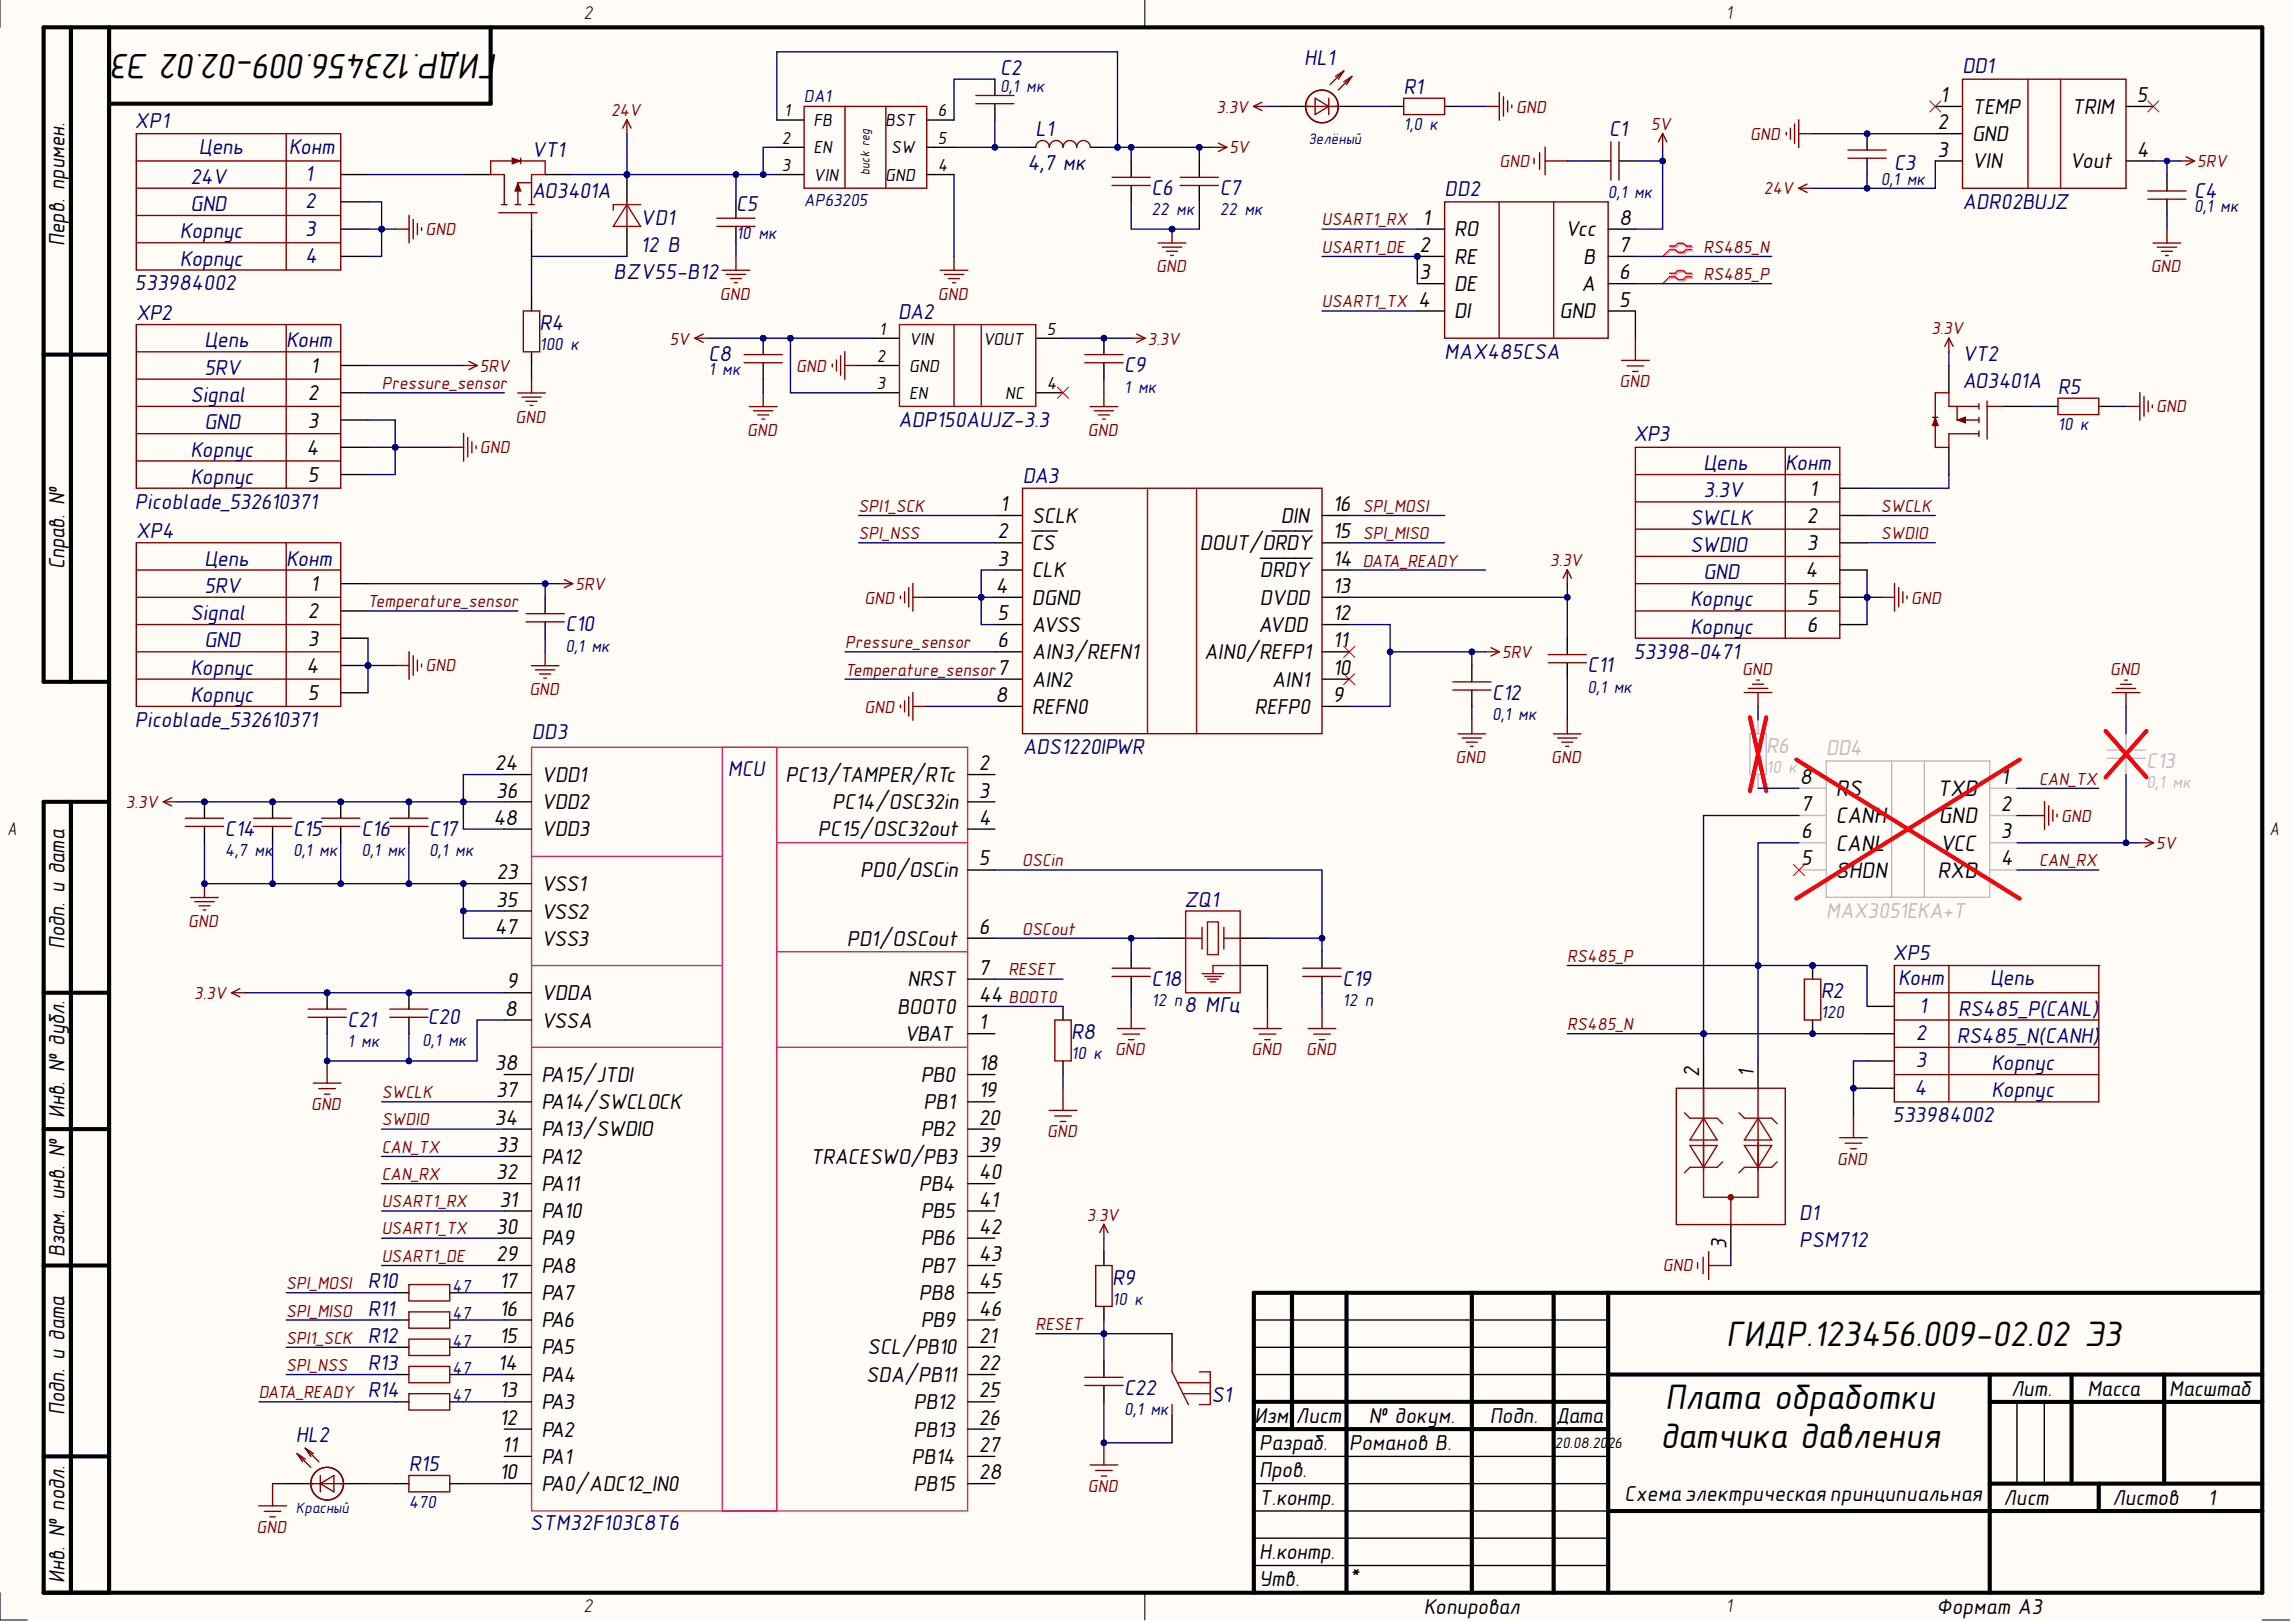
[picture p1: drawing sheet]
<svg xmlns="http://www.w3.org/2000/svg" width="420mm" height="297mm" viewBox="0 0 420 297" stroke-linecap="round" stroke-linejoin="round" font-family="sans-serif">
<defs><g id="words">
<g font-size="6.6">
<text x="88" y="9.8" transform="rotate(-180 88 9.8)">ИДР.123456.009-02.02 Э3</text>
<text x="91.2" y="9.8" transform="rotate(-180 91.2 9.8)">Г</text>
<text x="316" y="246.3">ГИДР.123456.009-02.02 Э3</text>
<text x="304.9" y="257.9">Плата обработки</text>
<text x="304" y="265">датчика давления</text>
</g>
<g font-size="4.2">
<text x="336.1" y="145.7">RS</text>
<text x="354.7" y="145.7">TXD</text>
<text x="336.1" y="155.7">CANL</text>
<text x="336.1" y="150.7">CANH</text>
<text x="355" y="150.7">GND</text>
<text x="355.2" y="155.7">VCC</text>
<text x="336.1" y="160.7">SHDN</text>
<text x="354.7" y="160.7">RXD</text>
</g>
<g font-size="4.1">
<text x="11.8" y="45" transform="rotate(-90 11.8 45)">Перв. примен.</text>
<text x="11.8" y="104.2" transform="rotate(-90 11.8 104.2)">Справ. №</text>
<text x="11.8" y="173.7" transform="rotate(-90 11.8 173.7)">Подп. и дата</text>
<text x="311.1" y="197.1" transform="rotate(-90 311.1 197.1)">2</text>
<text x="321.1" y="197.1" transform="rotate(-90 321.1 197.1)">1</text>
<text x="11.8" y="204.6" transform="rotate(-90 11.8 204.6)">Инв. № дубл.</text>
<text x="11.8" y="230.1" transform="rotate(-90 11.8 230.1)">Взам. инв. №</text>
<text x="316.1" y="228.6" transform="rotate(-90 316.1 228.6)">3</text>
<text x="11.8" y="259" transform="rotate(-90 11.8 259)">Подп. и дата</text>
<text x="11.8" y="289.7" transform="rotate(-90 11.8 289.7)">Инв. № подл.</text>
</g>
<g font-size="4" fill="#000080">
<text x="238.8" y="11.9">HL1</text>
<text x="183.1" y="13.7">C2</text>
<text x="257" y="17.2">R1</text>
<text x="359.3" y="13.4">DD1</text>
<text x="24.7" y="23.4">XP1</text>
<text x="36.4" y="28.1">Цепь</text>
<text x="52.9" y="28.1">Конт</text>
<text x="97.3" y="28.7">VT1</text>
<text x="189.6" y="24.9">L1</text>
<text x="294.6" y="24.9">C1</text>
<text x="34.9" y="33.6">24V</text>
<text x="55.9" y="33.1">1</text>
<text x="188.1" y="31.2">4,7 мк</text>
<text x="210.8" y="35.7">C6</text>
<text x="223.3" y="35.7">C7</text>
<text x="264.5" y="35.9">DD2</text>
<text x="346.8" y="31.2">C3</text>
<text x="34.9" y="38.6">GND</text>
<text x="55.9" y="38.1">2</text>
<text x="97.3" y="36.2">AO3401A</text>
<text x="117.3" y="41.2">VD1</text>
<text x="134.8" y="38.6">C5</text>
<text x="359.3" y="38.2">ADR02BUJZ</text>
<text x="401.7" y="36.2">C4</text>
<text x="33" y="43.6">Корпус</text>
<text x="55.9" y="43.1">3</text>
<text x="117.3" y="46.1">12 В</text>
<text x="24.7" y="53.2">533984002</text>
<text x="33" y="48.6">Корпус</text>
<text x="55.9" y="48.1">4</text>
<text x="112.3" y="51.1">BZV55-B12</text>
<text x="24.9" y="58.6">XP2</text>
<text x="164.4" y="58.3">DA2</text>
<text x="37.4" y="63.6">Цепь</text>
<text x="52.4" y="63.6">Конт</text>
<text x="98.8" y="60.4">R4</text>
<text x="264.5" y="65.7">MAX485CSA</text>
<text x="37.4" y="68.5">5RV</text>
<text x="129.7" y="66.1">C8</text>
<text x="205.8" y="68.1">C9</text>
<text x="359.3" y="66.1">VT2</text>
<text x="359.3" y="71.1">AO3401A</text>
<text x="34.9" y="73.5">Signal</text>
<text x="376.8" y="72.1">R5</text>
<text x="34.9" y="83.6">Корпус</text>
<text x="37.4" y="78.6">GND</text>
<text x="164.4" y="78.2">ADP150AUJZ-3.3</text>
<text x="299.1" y="80.8">XP3</text>
<text x="34.9" y="88.6">Корпус</text>
<text x="187.2" y="88.3">DA3</text>
<text x="311.9" y="86">Цепь</text>
<text x="326.8" y="86">Конт</text>
<text x="24.7" y="93.1">Picoblade_532610371</text>
<text x="311.9" y="91">3.3V</text>
<text x="24.9" y="98.5">XP4</text>
<text x="309.4" y="101">SWDIO</text>
<text x="309.4" y="96">SWCLK</text>
<text x="37.4" y="103.5">Цепь</text>
<text x="52.4" y="103.5">Конт</text>
<text x="311.9" y="106">GND</text>
<text x="34.9" y="113.5">Signal</text>
<text x="37.4" y="108.5">5RV</text>
<text x="309.4" y="111">Корпус</text>
<text x="37.4" y="118.5">GND</text>
<text x="103.5" y="115.5">C10</text>
<text x="309.4" y="116">Корпус</text>
<text x="34.9" y="123.5">Корпус</text>
<text x="290.7" y="123.1">C11</text>
<text x="299.1" y="120.5">53398-0471</text>
<text x="34.9" y="128.5">Корпус</text>
<text x="273.2" y="128">C12</text>
<text x="24.7" y="133">Picoblade_532610371</text>
<text x="97.3" y="135.3">DD3</text>
<text x="133.3" y="142">MCU</text>
<text x="187.2" y="138">ADS1220IPWR</text>
<text x="41.1" y="153">C14</text>
<text x="53.7" y="153">C15</text>
<text x="66.2" y="153">C16</text>
<text x="78.6" y="153">C17</text>
<text x="216.8" y="165.9">ZQ1</text>
<text x="346.5" y="175.6">XP5</text>
<text x="210.8" y="180.4">C18</text>
<text x="216.8" y="185.2">8 МГц</text>
<text x="245.8" y="180.4">C19</text>
<text x="333.3" y="182.7">R2</text>
<text x="347.5" y="180.4">Конт</text>
<text x="351.3" y="185.3">1</text>
<text x="358.5" y="185.9">RS485_P(CANL)</text>
<text x="364.3" y="180.4">Цепь</text>
<text x="63.6" y="188">C21</text>
<text x="78.3" y="187.4">C20</text>
<text x="196.1" y="190.2">R8</text>
<text x="350.7" y="190.3">2</text>
<text x="358.3" y="190.8">RS485_N(CANH)</text>
<text x="350.7" y="195.3">3</text>
<text x="364.6" y="195.8">Корпус</text>
<text x="350.5" y="200.4">4</text>
<text x="364.6" y="200.8">Корпус</text>
<text x="346.5" y="205.4">533984002</text>
<text x="329.4" y="223.3">D1</text>
<text x="329.4" y="228.3">PSM712</text>
<text x="67.3" y="235.8">R10</text>
<text x="203.6" y="235.1">R9</text>
<text x="67.3" y="240.8">R11</text>
<text x="67.3" y="245.8">R12</text>
<text x="67.3" y="250.8">R13</text>
<text x="67.3" y="255.8">R14</text>
<text x="205.8" y="255.3">C22</text>
<text x="221.8" y="256.6">S1</text>
<text x="54.2" y="264">HL2</text>
<text x="74.9" y="269.3">R15</text>
<text x="97.1" y="280">STM32F103C8T6</text>
</g>
<g font-size="4">
<text x="354.7" y="23.7">2</text>
<text x="355.2" y="18.7">1</text>
<text x="361.1" y="20.8">TEMP</text>
<text x="379.3" y="20.8">TRIM</text>
<text x="391.2" y="18.7">5</text>
<text x="354.7" y="28.7">3</text>
<text x="361.1" y="25.8">GND</text>
<text x="391.2" y="28.7">4</text>
<text x="361.1" y="30.8">VIN</text>
<text x="379" y="30.8">Vout</text>
<text x="260.4" y="41.2">1</text>
<text x="296.4" y="41.2">8</text>
<text x="259.9" y="46.1">2</text>
<text x="266.2" y="43.3">RO</text>
<text x="286.6" y="43.3">Vcc</text>
<text x="296.4" y="46.1">7</text>
<text x="259.9" y="51.1">3</text>
<text x="266.2" y="48.3">RE</text>
<text x="266.2" y="53.2">DE</text>
<text x="289.6" y="53.2">A</text>
<text x="289.8" y="48.3">B</text>
<text x="296.4" y="51.1">6</text>
<text x="259.7" y="56.1">4</text>
<text x="266.2" y="58.2">DI</text>
<text x="285.5" y="58.2">GND</text>
<text x="296.4" y="56.1">5</text>
<text x="56.9" y="68.2">1</text>
<text x="56.4" y="73.2">2</text>
<text x="56.1" y="83.3">4</text>
<text x="56.4" y="78.3">3</text>
<text x="56.4" y="88.2">5</text>
<text x="183.1" y="93.6">1</text>
<text x="188.9" y="95.7">SCLK</text>
<text x="234.5" y="95.7">DIN</text>
<text x="244" y="93.6">16</text>
<text x="330.8" y="95.7">2</text>
<text x="331.3" y="90.7">1</text>
<text x="182.6" y="98.5">2</text>
<text x="188.9" y="100.7">CS</text>
<text x="219.7" y="100.7">DOUT/DRDY</text>
<text x="244" y="98.5">15</text>
<text x="330.8" y="100.7">3</text>
<text x="182.6" y="103.5">3</text>
<text x="188.9" y="105.6">CLK</text>
<text x="230.7" y="105.6">DRDY</text>
<text x="244" y="103.5">14</text>
<text x="330.5" y="105.6">4</text>
<text x="56.4" y="113.2">2</text>
<text x="56.9" y="108.2">1</text>
<text x="182.3" y="108.5">4</text>
<text x="182.6" y="113.5">5</text>
<text x="188.9" y="110.6">DGND</text>
<text x="230.7" y="110.6">DVDD</text>
<text x="244" y="113.5">12</text>
<text x="244" y="108.5">13</text>
<text x="330.8" y="110.6">5</text>
<text x="56.4" y="118.2">3</text>
<text x="182.6" y="118.5">6</text>
<text x="188.9" y="115.6">AVSS</text>
<text x="230.4" y="115.6">AVDD</text>
<text x="244" y="118.5">11</text>
<text x="330.8" y="115.6">6</text>
<text x="56.1" y="123.1">4</text>
<text x="182.6" y="123.5">7</text>
<text x="188.9" y="120.7">AIN3/REFN1</text>
<text x="188.9" y="125.7">AIN2</text>
<text x="220.5" y="120.7">AIN0/REFP1</text>
<text x="232.9" y="125.7">AIN1</text>
<text x="244" y="123.5">10</text>
<text x="56.4" y="128.1">5</text>
<text x="182.3" y="128.5">8</text>
<text x="188.9" y="130.7">REFN0</text>
<text x="229.7" y="130.7">REFP0</text>
<text x="244" y="128.5">9</text>
<text x="90.6" y="141">24</text>
<text x="99.1" y="143.1">VDD1</text>
<text x="143.8" y="143.1">PC13/TAMPER/RTc</text>
<text x="179.2" y="141">2</text>
<text x="329.5" y="143.4">8</text>
<text x="366.3" y="143.4">1</text>
<text x="90.8" y="146">36</text>
<text x="99.1" y="148.1">VDD2</text>
<text x="152.3" y="148.1">PC14/OSC32in</text>
<text x="179.2" y="146">3</text>
<text x="329.8" y="148.4">7</text>
<text x="366.3" y="148.4">2</text>
<text x="90.3" y="151">48</text>
<text x="99.1" y="153.1">VDD3</text>
<text x="149.7" y="153.1">PC15/OSC32out</text>
<text x="179.2" y="151">4</text>
<text x="329.8" y="153.4">6</text>
<text x="366.3" y="153.4">3</text>
<text x="90.9" y="160.9">23</text>
<text x="157.5" y="160.6">PD0/OSCin</text>
<text x="179.2" y="158.4">5</text>
<text x="329.8" y="158.4">5</text>
<text x="366.3" y="158.4">4</text>
<text x="90.8" y="165.9">35</text>
<text x="99.1" y="163">VSS1</text>
<text x="90.6" y="170.9">47</text>
<text x="99.1" y="168.1">VSS2</text>
<text x="99.1" y="173.1">VSS3</text>
<text x="155.1" y="173.1">PD1/OSCout</text>
<text x="179.2" y="170.9">6</text>
<text x="179.2" y="178.4">7</text>
<text x="92.4" y="185.9">8</text>
<text x="92.8" y="180.9">9</text>
<text x="99.1" y="183.1">VDDA</text>
<text x="164.3" y="185.5">BOOT0</text>
<text x="166.1" y="180.5">NRST</text>
<text x="179.2" y="183.4">44</text>
<text x="99.1" y="188.1">VSSA</text>
<text x="165.6" y="190.5">VBAT</text>
<text x="179.2" y="188.4">1</text>
<text x="90.6" y="195.8">38</text>
<text x="179.2" y="195.8">18</text>
<text x="90.8" y="200.8">37</text>
<text x="99.1" y="203">PA14/SWCLOCK</text>
<text x="99.1" y="198">PA15/JTDI</text>
<text x="168.6" y="198">PB0</text>
<text x="169.1" y="203">PB1</text>
<text x="179.2" y="200.8">19</text>
<text x="90.6" y="205.9">34</text>
<text x="99.1" y="208">PA13/SWDIO</text>
<text x="168.6" y="208">PB2</text>
<text x="179.2" y="205.9">20</text>
<text x="90.8" y="215.9">32</text>
<text x="90.9" y="210.9">33</text>
<text x="99.1" y="213">PA12</text>
<text x="148.4" y="213">TRACESWO/PB3</text>
<text x="179.2" y="210.9">39</text>
<text x="179.2" y="215.9">40</text>
<text x="91.4" y="220.8">31</text>
<text x="99.1" y="218">PA11</text>
<text x="168.2" y="218">PB4</text>
<text x="179.2" y="220.8">41</text>
<text x="90.8" y="225.8">30</text>
<text x="99.1" y="227.9">PA9</text>
<text x="99.1" y="223">PA10</text>
<text x="168.6" y="223">PB5</text>
<text x="168.6" y="227.9">PB6</text>
<text x="179.2" y="225.8">42</text>
<text x="90.8" y="230.8">29</text>
<text x="99.1" y="232.9">PA8</text>
<text x="168.6" y="232.9">PB7</text>
<text x="179.2" y="230.8">43</text>
<text x="91.4" y="235.8">17</text>
<text x="99.1" y="237.9">PA7</text>
<text x="168.2" y="237.9">PB8</text>
<text x="179.2" y="235.8">45</text>
<text x="91.4" y="245.8">15</text>
<text x="91.4" y="240.8">16</text>
<text x="99.1" y="242.9">PA6</text>
<text x="168.6" y="242.9">PB9</text>
<text x="179.2" y="245.8">21</text>
<text x="179.2" y="240.8">46</text>
<text x="91.2" y="250.8">14</text>
<text x="99.1" y="247.9">PA5</text>
<text x="158.9" y="247.9">SCL/PB10</text>
<text x="179.2" y="250.8">22</text>
<text x="91.4" y="255.8">13</text>
<text x="99.1" y="257.9">PA3</text>
<text x="99.1" y="253">PA4</text>
<text x="158.6" y="253">SDA/PB11</text>
<text x="167.2" y="257.9">PB12</text>
<text x="179.2" y="255.8">25</text>
<text x="368.2" y="255.4">Лит.</text>
<text x="382.2" y="255.4">Масса</text>
<text x="397.1" y="255.4">Масштаб</text>
<text x="91.4" y="260.7">12</text>
<text x="99.1" y="262.9">PA2</text>
<text x="167.2" y="262.9">PB13</text>
<text x="179.2" y="260.7">26</text>
<text x="229.7" y="260.4">Изм.</text>
<text x="237.3" y="260.4">Лист</text>
<text x="250.6" y="260.4">№ докум.</text>
<text x="272.8" y="260.4">Подп.</text>
<text x="284.8" y="260.4">Дата</text>
<text x="91.9" y="265.7">11</text>
<text x="99.1" y="267.9">PA1</text>
<text x="166.9" y="267.9">PB14</text>
<text x="179.2" y="265.7">27</text>
<text x="230.5" y="265.4">Разраб.</text>
<text x="247" y="265.4">Романов В.</text>
<text x="91.4" y="270.7">10</text>
<text x="99.1" y="272.9">PA0/ADC12_IN0</text>
<text x="167.2" y="272.9">PB15</text>
<text x="179.2" y="270.7">28</text>
<text x="230.5" y="270.4">Пров.</text>
<text x="230.5" y="275.4">Т.контр.</text>
<text x="297.4" y="274.7">Схема электрическая принципиальная</text>
<text x="366.8" y="275.4">Лист</text>
<text x="386.7" y="275.4">Листов</text>
<text x="404.2" y="275.4">1</text>
<text x="230.5" y="285.3">Н.контр.</text>
<text x="230.5" y="290.3">Утв.</text>
<text x="247" y="289.9">*</text>
<text x="260.7" y="295.3">Копировал</text>
<text x="354.5" y="295.3">Формат А3</text>
</g>
<g font-size="4" fill="#bfbebc">
<text x="323.4" y="137.8">R6</text>
<text x="334.4" y="138.2">DD4</text>
<text x="393" y="140.6">C13</text>
<text x="334.4" y="168">MAX3051EKA+T</text>
</g>
<g font-size="3.4">
<text x="106.9" y="3.6">2</text>
<text x="316" y="3.6">1</text>
<text x="1.4" y="152.8">A</text>
<text x="415.6" y="152.8">A</text>
<text x="106.9" y="295.1">2</text>
<text x="316" y="295.1">1</text>
</g>
<g font-size="3.3" fill="#000080">
<text x="183.1" y="16.8">0,1 мк</text>
<text x="147.2" y="18.6">DA1</text>
<text x="257" y="23.8">1,0 к</text>
<text x="344.3" y="33.8">0,1 мк</text>
<text x="147.2" y="37.6">AP63205</text>
<text x="210.8" y="39.4">22 мк</text>
<text x="223.3" y="39.4">22 мк</text>
<text x="294.4" y="36.3">0,1 мк</text>
<text x="401.7" y="38.8">0,1 мк</text>
<text x="134.8" y="43.8">10 мк</text>
<text x="98.8" y="64.1">100 к</text>
<text x="129.7" y="68.7">1 мк</text>
<text x="205.8" y="71.8">1 мк</text>
<text x="376.8" y="78.8">10 к</text>
<text x="103.5" y="119.3">0,1 мк</text>
<text x="273.2" y="131.8">0,1 мк</text>
<text x="290.7" y="126.8">0,1 мк</text>
<text x="41.1" y="156.7">4,7 мк</text>
<text x="53.7" y="156.7">0,1 мк</text>
<text x="66.2" y="156.7">0,1 мк</text>
<text x="78.6" y="156.7">0,1 мк</text>
<text x="210.8" y="184.2">12 п</text>
<text x="245.8" y="184.2">12 п</text>
<text x="63.6" y="191.6">1 мк</text>
<text x="77.3" y="191.5">0,1 мк</text>
<text x="333.3" y="186.4">120</text>
<text x="196.1" y="193.9">10 к</text>
<text x="82.8" y="236.4">47</text>
<text x="203.6" y="238.8">10 к</text>
<text x="82.8" y="241.4">47</text>
<text x="82.8" y="246.5">47</text>
<text x="82.8" y="251.4">47</text>
<text x="82.8" y="256.4">47</text>
<text x="205.8" y="259">0,1 мк</text>
<text x="74.9" y="276">470</text>
</g>
<g font-size="3.3" fill="#800000">
<text x="111.9" y="21.3">24V</text>
<text x="222.7" y="20.6">3.3V</text>
<text x="277.6" y="20.6">GND</text>
<text x="302.3" y="23.8">5V</text>
<text x="225.1" y="28.1">5V</text>
<text x="320.4" y="25.6">GND</text>
<text x="274.5" y="30.6">GND</text>
<text x="322.9" y="35.6">24V</text>
<text x="402.3" y="30.6">5RV</text>
<text x="242" y="41.2">USART1_RX</text>
<text x="77.9" y="43">GND</text>
<text x="242" y="46.2">USART1_DE</text>
<text x="311.9" y="46.2">RS485_N</text>
<text x="211.7" y="49.9">GND</text>
<text x="311.9" y="51.2">RS485_P</text>
<text x="393.8" y="49.9">GND</text>
<text x="131.8" y="54.9">GND</text>
<text x="171.7" y="54.9">GND</text>
<text x="242" y="56.2">USART1_TX</text>
<text x="122.6" y="63.1">5V</text>
<text x="210.1" y="63.1">3.3V</text>
<text x="353.6" y="61.2">3.3V</text>
<text x="69.9" y="71.3">Pressure_sensor</text>
<text x="87.9" y="68">5RV</text>
<text x="145.8" y="68">GND</text>
<text x="296.5" y="70.9">GND</text>
<text x="94.4" y="77.3">GND</text>
<text x="394.8" y="75.5">GND</text>
<text x="87.9" y="83">GND</text>
<text x="136.8" y="79.9">GND</text>
<text x="199.2" y="79.9">GND</text>
<text x="157.2" y="93.6">SPI1_SCK</text>
<text x="249.5" y="93.6">SPI_MOSI</text>
<text x="344.3" y="93.6">SWCLK</text>
<text x="157.2" y="98.6">SPI_NSS</text>
<text x="249.5" y="98.6">SPI_MISO</text>
<text x="344.3" y="98.6">SWDIO</text>
<text x="105.4" y="107.9">5RV</text>
<text x="249.5" y="103.7">DATA_READY</text>
<text x="283.8" y="103.6">3.3V</text>
<text x="67.3" y="111.1">Temperature_sensor</text>
<text x="158.3" y="110.5">GND</text>
<text x="349.9" y="110.5">GND</text>
<text x="154.7" y="118.7">Pressure_sensor</text>
<text x="77.9" y="122.9">GND</text>
<text x="154.7" y="123.7">Temperature_sensor</text>
<text x="275" y="120.4">5RV</text>
<text x="319" y="123.6">GND</text>
<text x="386.3" y="123.6">GND</text>
<text x="96.9" y="127.3">GND</text>
<text x="158.3" y="130.4">GND</text>
<text x="266.5" y="139.7">GND</text>
<text x="284" y="139.7">GND</text>
<text x="373.3" y="143.6">CAN_TX</text>
<text x="23.1" y="147.9">3.3V</text>
<text x="377.4" y="150.4">GND</text>
<text x="394.8" y="155.3">5V</text>
<text x="187.2" y="158.6">OSCin</text>
<text x="373.3" y="158.6">CAN_RX</text>
<text x="34.5" y="169.7">GND</text>
<text x="187.2" y="171.1">OSCout</text>
<text x="184.6" y="178.5">RESET</text>
<text x="286.9" y="176.1">RS485_P</text>
<text x="35.6" y="182.8">3.3V</text>
<text x="184.6" y="183.5">BOOT0</text>
<text x="286.9" y="188.5">RS485_N</text>
<text x="204.1" y="193.1">GND</text>
<text x="229.2" y="193.1">GND</text>
<text x="239.1" y="193.1">GND</text>
<text x="57" y="203.2">GND</text>
<text x="69.9" y="201">SWCLK</text>
<text x="69.9" y="206">SWDIO</text>
<text x="191.7" y="208.2">GND</text>
<text x="69.9" y="211">CAN_TX</text>
<text x="69.9" y="215.9">CAN_RX</text>
<text x="336.4" y="213.2">GND</text>
<text x="69.9" y="220.9">USART1_RX</text>
<text x="69.9" y="225.9">USART1_TX</text>
<text x="199" y="223.4">3.3V</text>
<text x="69.9" y="230.9">USART1_DE</text>
<text x="304.4" y="232.7">GND</text>
<text x="52.4" y="236">SPI_MOSI</text>
<text x="52.4" y="245.9">SPI1_SCK</text>
<text x="52.4" y="241">SPI_MISO</text>
<text x="189.6" y="243.4">RESET</text>
<text x="52.4" y="250.9">SPI_NSS</text>
<text x="47.4" y="255.9">DATA_READY</text>
<text x="199.2" y="273">GND</text>
<text x="47" y="280.5">GND</text>
</g>
<g font-size="3.3">
<text x="143.6" y="21.3">1</text>
<text x="149" y="23.1">FB</text>
<text x="162.1" y="23.1">BST</text>
<text x="171.7" y="21.3">6</text>
<text x="143.1" y="26.3">2</text>
<text x="149" y="28.1">EN</text>
<text x="163.2" y="28.1">SW</text>
<text x="171.7" y="26.3">5</text>
<text x="143.1" y="31.3">3</text>
<text x="149" y="33">VIN</text>
<text x="162.1" y="33">GND</text>
<text x="171.7" y="31.3">4</text>
<text x="161" y="61.3">1</text>
<text x="166.5" y="63.1">VIN</text>
<text x="180" y="63.1">VOUT</text>
<text x="191.6" y="61.3">5</text>
<text x="160.5" y="66.3">2</text>
<text x="160.5" y="71.3">3</text>
<text x="166.5" y="68">GND</text>
<text x="191.6" y="71.3">4</text>
<text x="166.5" y="73">EN</text>
<text x="184" y="73">NC</text>
</g>
<g font-size="3.3" fill="#bfbebc">
<text x="323.4" y="141.5">10 к</text>
<text x="393" y="144.2">0,1 мк</text>
</g>
<g font-size="2.8" fill="#000080">
<text x="239.5" y="26.4">Зелёный</text>
<text x="54.2" y="277">Красный</text>
</g>
<text font-size="2.8" x="284.7" y="265">20.08.2026</text>
<text font-size="2.4" x="159.2" y="31.9" transform="rotate(-90 159.2 31.9)">buck reg</text>
</g></defs>
<g fill="#fffcf8">
<path d="M0 0h419.2v296.5h-419.2z" fill-rule="evenodd"/>
<path d="M5 5h409.2v286.5h-409.2z" fill-rule="evenodd"/>
</g>
<path d="M0 0v5M209.6 0v5M0 291.5v5h5M209.6 291.5v5M414.2 296.5h5" fill="none" stroke="#000" stroke-width=".18"/>
<g fill="none" stroke="#000" stroke-width=".75">
<path d="M13 5v119.8M20 5v286.5M89.8 5v14h-69.8M8 64.9h12M20 124.8h-12v-119.8h406.2v286.5h-406.2v-144.7h12M13 146.8v144.7M8 181.7h12M8 206.6h12M8 231.6h12M236.5 236.6v25M246.5 236.6v54.9M269.5 236.6v54.9"/>
<path d="M284.4 236.6v54.9M294.4 236.6v54.9M414.2 236.6h-184.6v54.9M229.6 256.6h64.8M294.4 251.6h119.8M364.3 256.6h49.9M364.3 251.6v39.9M379.3 251.6v19.9M396.2 251.6v19.9M8 266.5h12M229.6 261.6h64.8M294.4 276.5h119.8"/>
<path d="M364.3 271.5h49.9M384.2 271.5v5"/>
</g>
<g fill="none" stroke="#000" stroke-width=".25">
<path d="M182.1 14.5v3M182.1 19v3M234.5 19.5h5M244.5 19.5h5M254.5 19.5h2.5M264.5 19.5h2.5M134.7 36.9v3M187.1 27h2.5M199.6 27h2.5M134.7 41.4v3M92.3 141.8h5M92.3 146.8h5"/>
<path d="M92.3 151.7h5M177.2 141.8h4.9M177.2 146.8h4.9M177.2 151.7h4.9M177.2 159.2h4.9M92.3 171.7h5M92.3 161.7h5M92.3 166.7h5M177.2 171.7h4.9M177.2 179.2h4.9M92.3 186.7h5M92.3 181.7h5"/>
<path d="M92.3 196.7h5M177.2 189.2h4.9M177.2 196.7h4.9M177.2 184.2h4.9M92.3 201.7h5M92.3 206.6h5M92.3 216.6h5M92.3 211.6h5M177.2 201.7h4.9M177.2 206.6h4.9M177.2 216.6h4.9M177.2 211.6h4.9"/>
<path d="M92.3 236.6h5M92.3 231.6h5M92.3 226.6h5M92.3 221.6h5M177.2 236.6h4.9M177.2 231.6h4.9M177.2 226.6h4.9M177.2 221.6h4.9M92.3 251.6h5M92.3 246.6h5M92.3 241.6h5M92.3 256.6h5"/>
<path d="M177.2 251.6h4.9M177.2 246.6h4.9M177.2 241.6h4.9M177.2 256.6h4.9M202.1 249.1v3M202.1 253.6v3M214.6 244.1v5M214.6 259.1v5M229.6 251.6h64.8M229.6 246.6h64.8M229.6 241.6h64.8M369.3 256.6v14.9"/>
<path d="M374.3 256.6v14.9M92.3 271.5h5M92.3 266.5h5M92.3 261.6h5M177.2 271.5h4.9M177.2 266.5h4.9M177.2 261.6h4.9M229.6 276.5h64.8M229.6 271.5h64.8M229.6 266.5h64.8M229.6 286.5h64.8M229.6 281.5h64.8"/>
</g>
<path d="M97.3 136.8h79.9v139.7h-79.9zM132.2 136.8h10v139.7h-10zM97.3 156.7h34.9M142.2 154.2h35M97.3 176.7h34.9M142.2 174.2h35M97.3 191.7h34.9M142.2 191.7h35" fill="none" stroke="#da2467" stroke-width=".25"/>
<g fill="none" stroke="#800000" stroke-width=".25">
<path d="M178.7 17.5h6.9M178.7 19h6.9M229.5 19.5h2.5M229.5 19.5l1.5 .7M231 18.7l-1.5 .8M239 19.5h6M240.8 18l2.5 1.5-2.5 1.5zM243.3 18v3M246 13l-2.5 2.5M246 13l-1.5 1M246 13l-1 1.5M247.5 14l-2.5 2.5"/>
<path d="M247.5 14l-1.5 1M247.5 14l-1 1.5M257 18h7.5v3h-7.5zM272 19.5h2.5M274.5 16.9v5.1M275.3 17.7v3.5M276 18.5v2M276.8 19.2v.5M114.8 21.9l-.8 1.6M114.8 21.9l.7 1.6M114.8 21.9v2.6M131.2 39.9h7"/>
<path d="M189.6 27a1.25 1.25 0 0 1 1.3-1.3 1.25 1.25 0 0 1 1.2 1.3 1.25 1.25 0 0 1 1.3-1.3 1.25 1.25 0 0 1 1.2 1.3 1.25 1.25 0 0 1 1.3-1.3 1.25 1.25 0 0 1 1.2 1.3 1.25 1.25 0 0 1 1.3-1.3 1.25 1.25 0 0 1 1.2 1.3M222.1 27h2.5M223.1 26.2l1.5 .8M224.6 27l-1.5 .7M131.2 41.4h7M132.2 49.5h5.1M133 50.2h3.5M133.7 51h2M134.5 51.7h.5M134.7 46.9v2.6M202.1 224.1l-.8 1.5M202.1 224.1l.8 1.5"/>
<path d="M202.1 224.1v2.5M198.6 253.6h7M198.6 252.1h7M199.6 268.1h5M200.6 269.1h3M201.6 270.1h1M202.1 264.1v4"/>
<circle cx="242" cy="19.5" r="2.99"/>
<circle cx="242" cy="19.5" r="3"/>
</g>
<path d="M214.6 249.1v2l3 6M214.6 257.1v2M215.6 253.1h6M216.6 255.1h5M219.6 251.1h2v6h-2" fill="none" stroke="#980000" stroke-width=".25"/>
<circle cx="202.1" cy="264.1" r=".51" fill="#000080"/>
<circle cx="202.1" cy="264.1" r=".51" fill="none" stroke="#000080" stroke-width=".18"/>
<g fill="none" stroke="#000" stroke-width=".25">
<path d="M62.4 31.9h5M62.4 36.9h5M207.1 29.5v3M207.1 33.9v3M219.6 29.5v3M219.6 33.9v3M62.4 41.9h5M62.4 46.9h5M194.6 184.2v2.5M194.6 194.2v2.5M341.8 184.2h5M341.8 189.2h5"/>
<path d="M341.8 194.2h5M341.8 199.2h5M202.1 229.1v2.5M202.1 239.1v2.5"/>
</g>
<g fill="none" stroke="#800000" stroke-width=".25">
<path d="M25 24.5h.1M25 39.4h37.4M25 34.4h37.4M25 29.5h37.4M25 24.5h37.4v24.9h-37.4zM52.4 24.5v24.9M74.9 39.4v5.1M203.6 32.5h7M203.6 33.9h7M216.1 32.5h7M216.1 33.9h7M25 44.4h37.4"/>
<path d="M72.4 41.9h2.5M75.7 40.2v3.5M76.4 40.9v2M77.2 41.7v.5M212 44.5h5.1M212.8 45.2h3.6M213.6 46h2M214.3 46.8h.5M214.6 41.9v2.6M319.3 126.7h5.1M320.1 126h3.5M320.9 125.2h2"/>
<path d="M321.6 124.5h.5M321.9 126.7v2.6M386.7 126.8h5.1M387.5 126h3.5M388.2 125.2h2M389 124.5h.5M389.2 126.8v2.5M346.8 176.7h37.4v25h-37.4zM356.8 176.7v25M384.2 176.7h.1M193.1 186.7h3v7.5h-3zM194.6 199.2v4"/>
<path d="M346.8 196.7h37.4M346.8 191.7h37.4M346.8 186.7h37.4M346.8 181.7h37.4M192.1 203.2h5.1M193.1 204.2h3M194.1 205.3h1M200.6 231.6h3v7.5h-3z"/>
</g>
<path d="M385.7 138.8h7M385.7 137.3h7M389.2 134.3v3M389.2 138.8v3" fill="none" stroke="#bfbebc" stroke-width=".25"/>
<path d="M385.5 133.8l7.5 8.5M393 133.8l-7.5 8.5" fill="none" stroke="#f00" stroke-width=".75"/>
<circle cx="214.6" cy="41.9" r=".51" fill="#000080"/>
<circle cx="214.6" cy="41.9" r=".51" fill="none" stroke="#000080" stroke-width=".18"/>
<g fill="none" stroke="#bfbebc" stroke-width=".25">
<path d="M320.4 134.3h3v7.5h-3zM321.9 131.8v2.5M334.4 139.3h29.9v24.9h-29.9zM346.3 139.3v24.9M352.3 139.3v24.9M321.9 141.8v2.5M329.4 144.3h4.9M329.4 149.2h4.9M329.4 154.2h4.9M329.4 159.2h4.9M364.3 144.3h5M364.3 149.3h5"/>
<path d="M364.3 154.2h5M364.3 159.2h5"/>
</g>
<path d="M320.4 131.3l3 13.5M323.4 131.3l-3 13.5M328.9 139l40.9 25.5M369.8 139l-40.9 25.5" fill="none" stroke="#f00" stroke-width=".75"/>
<circle cx="74.9" cy="146.8" r=".51" fill="#000080"/>
<circle cx="74.9" cy="146.8" r=".51" fill="none" stroke="#000080" stroke-width=".18"/>
<path d="M74.9 146.8v2.9M74.9 151.2v3" fill="none" stroke="#000" stroke-width=".25"/>
<circle cx="74.9" cy="146.8" r=".51" fill="#000080"/>
<circle cx="74.9" cy="146.8" r=".51" fill="none" stroke="#000080" stroke-width=".18"/>
<path d="M71.4 149.7h6.9M71.4 151.2h6.9" fill="none" stroke="#800000" stroke-width=".25"/>
<circle cx="62.4" cy="146.8" r=".51" fill="#000080"/>
<circle cx="62.4" cy="146.8" r=".51" fill="none" stroke="#000080" stroke-width=".18"/>
<path d="M62.4 146.8v2.9M62.4 151.2v3" fill="none" stroke="#000" stroke-width=".25"/>
<circle cx="62.4" cy="146.8" r=".51" fill="#000080"/>
<circle cx="62.4" cy="146.8" r=".51" fill="none" stroke="#000080" stroke-width=".18"/>
<path d="M58.9 149.7h7M58.9 151.2h7" fill="none" stroke="#800000" stroke-width=".25"/>
<circle cx="49.9" cy="146.8" r=".51" fill="#000080"/>
<circle cx="49.9" cy="146.8" r=".51" fill="none" stroke="#000080" stroke-width=".18"/>
<path d="M49.9 146.8v2.9M49.9 151.2v3" fill="none" stroke="#000" stroke-width=".25"/>
<circle cx="49.9" cy="146.8" r=".51" fill="#000080"/>
<circle cx="49.9" cy="146.8" r=".51" fill="none" stroke="#000080" stroke-width=".18"/>
<path d="M46.4 149.7h7M46.4 151.2h7" fill="none" stroke="#800000" stroke-width=".25"/>
<circle cx="37.4" cy="146.8" r=".51" fill="#000080"/>
<circle cx="37.4" cy="146.8" r=".51" fill="none" stroke="#000080" stroke-width=".18"/>
<path d="M37.4 146.8v2.9M37.4 151.2v3" fill="none" stroke="#000" stroke-width=".25"/>
<circle cx="37.4" cy="146.8" r=".51" fill="#000080"/>
<circle cx="37.4" cy="146.8" r=".51" fill="none" stroke="#000080" stroke-width=".18"/>
<g fill="none" stroke="#800000" stroke-width=".25">
<path d="M164.9 109.1v.5M165.6 108.3v2M166.4 107.5v3.6M167.1 106.8v5.1M167.1 109.3h2.6M272 119.3h2.5M273 118.5l1.5 .8M274.5 119.3l-1.5 .8M283.4 119.8h7M286.9 104.3v2.5M286.9 104.3l-.7 1.5M286.9 104.3l.8 1.5"/>
<path d="M164.9 129v.5M165.6 128.3v2M166.4 127.5v3.6M167.1 126.7v5.1M167.1 129.3h2.6M266 124.8h7M266 126.3h7M266.9 134.3h5.1M267.7 135.1h3.5M268.5 135.8h2M269.2 136.6h.5M269.5 131.8v2.5"/>
<path d="M283.4 121.3h7M284.4 134.3h5.1M285.2 135.1h3.5M285.9 135.8h2.1M286.7 136.6h.5M286.9 131.8v2.5M29.9 146.8l1.5 .7M29.9 146.8h2.5M31.4 146l-1.5 .8M33.9 149.7h7M33.9 151.2h7M74.9 235.1h7.4v3h-7.4z"/>
<path d="M74.9 240.1h7.4v3h-7.4zM74.9 245.1h7.4v3h-7.4zM74.9 250.1h7.4v3h-7.4z"/>
</g>
<path d="M286.9 116.8v3M269.5 121.8v3M269.5 126.3v3M286.9 121.3v3M72.4 236.6h2.5M82.3 236.6h2.5M72.4 241.6h2.5M72.4 246.6h2.5M72.4 251.6h2.5M82.3 241.6h2.5M82.3 246.6h2.5M82.3 251.6h2.5" fill="none" stroke="#000" stroke-width=".25"/>
<path d="M246 118.3l2 2M248 118.3l-2 2M246 123.3l2 2M248 123.3l-2 2" fill="none" stroke="#f00" stroke-width=".18"/>
<circle cx="259.5" cy="46.9" r=".51" fill="#000080"/>
<circle cx="259.5" cy="46.9" r=".51" fill="none" stroke="#000080" stroke-width=".18"/>
<path d="M264.5 36.9h29.9v25h-29.9z" fill="none" stroke="#800000" stroke-width=".25"/>
<path d="M259.5 41.9h5M259.5 46.9h5" fill="none" stroke="#000" stroke-width=".25"/>
<circle cx="259.5" cy="46.9" r=".51" fill="#000080"/>
<circle cx="259.5" cy="46.9" r=".51" fill="none" stroke="#000080" stroke-width=".18"/>
<g fill="none" stroke="#000" stroke-width=".25">
<path d="M291.9 29.5h3M296.4 29.5h3M259.5 51.9h5M259.5 56.9h5M294.4 51.9h5M294.4 56.9h5M294.4 46.9h5M294.4 41.9h5M182.1 94.3h5M182.1 99.3h5M188.9 97.2h4.7M232.9 97.2h7.4"/>
<path d="M242 94.3h5M242 99.3h5M182.1 104.3h5M182.1 109.3h5M182.1 114.3h5M182.1 119.3h5M230.7 102.2h9.6M242 104.3h5M242 109.3h5M242 114.3h5M242 119.3h5M182.1 124.3h5"/>
<path d="M182.1 129.3h5M242 124.3h5M242 129.3h5M311.9 194.2v5M321.9 194.2v5M316.9 224.1v5"/>
</g>
<path d="M274.5 36.9v25M284.4 36.9v25M210.1 89.4v44.9M219.1 89.4v44.9M311.9 199.2v19.9h10v-19.9M309.4 209.6h5l-2.5 4zM315.4 212.6l-1 1h-5l-1 1M316.9 219.1v5M319.4 209.6h5l-2.5 4zM325.4 212.6l-1 1h-5l-1 1" fill="none" stroke="#980000" stroke-width=".25"/>
<path d="M280.9 28.9v1.1M281.9 27.9v3.1M282.9 26.9v5.1M282.9 29.5h4M294.9 26v7M296.4 26v7M296.9 66h5M297.9 67h3M298.9 68h1M299.4 61.9v4.1M187.2 89.4h54.8v44.9h-54.8zM306.9 199.2h20v24.9h-20z" fill="none" stroke="#800000" stroke-width=".25"/>
<path d="M305.9 45.3h1l.5-.5h1.1l.5 .5h1M305.9 45.9h1l.5 .5h1.1l.5-.5h1M305.9 50.3h1l.5-.5h1.1l.5 .5h1M305.9 50.9h1l.5 .5h1.1l.5-.5h1" fill="none" stroke="#d0a19e" stroke-width=".25"/>
<path d="M305.9 45.9l-1.5 1M305.9 50.9l-1.5 1" fill="none" stroke="#d0a19e" stroke-width=".18"/>
<path d="M305.7 45h1l.5-.5h1l.5 .5h1M305.7 45.7h1l.5 .5h1l.5-.5h1M305.7 50h1l.5-.5h1l.5 .5h1M305.7 50.6h1l.5 .6h1l.5-.6h1" fill="none" stroke="#f00" stroke-width=".25"/>
<path d="M305.7 45.7l-1.3 1.2M305.7 50.6l-1.3 1.3" fill="none" stroke="#f00" stroke-width=".18"/>
<circle cx="316.9" cy="219.1" r=".5" fill="#980000"/>
<circle cx="316.9" cy="219.1" r=".5" fill="none" stroke="#980000" stroke-width=".18"/>
<path d="M308.4 203.7l1 1h5l1 1M311.9 204.7l2.5 3.9h-5zM318.4 203.7l1 1h5l1 1M321.9 204.7l2.5 3.9h-5z" fill="none" stroke="#980000" stroke-width=".25"/>
<g fill="none" stroke="#800000" stroke-width=".25">
<path d="M25 59.4h37.4v30h-37.4zM52.4 59.4v30M25 74.4h37.4M25 69.4h37.4M25 64.4h37.4M25 79.4h37.4M84.8 66.9h2.6M84.9 79.3v5.1M85.8 66.1l1.6 .8M87.4 66.9l-1.6 .8M25 84.4h37.4M82.3 81.9h2.6"/>
<path d="M85.6 80.1v3.5M86.4 80.8v2.1M87.2 81.6v.5M344.3 109.3h2.6M346.9 106.8v5.1M347.6 107.6v3.5M348.4 108.3v2M349.1 109.1v.5M371.8 149.3h2.5M374.3 146.7v5.1M375.1 147.5v3.5M375.8 148.2v2.1"/>
<path d="M376.6 149v.5M336.8 208.2h5.1M337.8 209.2h3.1M338.8 210.2h1M339.3 204.2v4M310.8 231.1v1M311.8 230.1v3M312.8 229.1v5M312.8 231.6h4.1M74.9 255.1h7.4v3h-7.4z"/>
</g>
<path d="M62.4 66.9h5M62.4 71.9h5M62.4 76.9h5M62.4 81.9h5M62.4 86.9h5M72.4 256.6h2.5M82.3 256.6h2.5" fill="none" stroke="#000" stroke-width=".25"/>
<circle cx="67.4" cy="121.8" r=".51" fill="#000080"/>
<circle cx="67.4" cy="121.8" r=".51" fill="none" stroke="#000080" stroke-width=".18"/>
<path d="M62.4 106.8h5M62.4 111.8h5M62.4 116.8h5M62.4 121.8h5" fill="none" stroke="#000" stroke-width=".25"/>
<path d="M25 99.3h37.4v30h-37.4zM52.4 99.3v30M25 114.3h37.4M25 109.3h37.4M25 104.3h37.4M25 119.3h37.4M25 124.3h37.4" fill="none" stroke="#800000" stroke-width=".25"/>
<circle cx="67.4" cy="121.8" r=".51" fill="#000080"/>
<circle cx="67.4" cy="121.8" r=".51" fill="none" stroke="#000080" stroke-width=".18"/>
<path d="M99.8 109.3v3M99.8 113.8v3M62.4 126.8h5M212.1 171.7h5M227.1 171.7h4.9M227.1 176.7h4.9" fill="none" stroke="#000" stroke-width=".25"/>
<g fill="none" stroke="#800000" stroke-width=".25">
<path d="M74.9 119.3v5M96.3 112.3h7M96.3 113.8h7M99.8 119.3v2.5M102.3 106.8h2.5M103.3 106.1l1.5 .7M104.8 106.8l-1.5 .8M72.4 121.8h2.5M75.7 120v3.6M76.4 120.8v2M77.2 121.5v.6M97.3 121.8h5"/>
<path d="M98 122.6h3.6M98.8 123.4h2M99.6 124.1h.5M229.5 188.2h5.1M230.5 189.3h3.1M231.5 190.3h1.1M232 184.2v4"/>
</g>
<path d="M328.3 158.2l2.1 2M330.4 158.2l-2.1 2" fill="none" stroke="#f00" stroke-width=".18"/>
<path d="M217.1 166.7h10v15h-10zM217.1 171.7h3M220.1 169.7v4M220.1 178.2h4M220.6 178.7h3M221.1 168.7h2v6h-2zM221.1 179.2h2M221.6 179.7h1M224.1 169.7v4M224.1 171.7h3M227.1 176.7h-5v1.5" fill="none" stroke="#980000" stroke-width=".25"/>
<circle cx="341.8" cy="109.3" r=".51" fill="#000080"/>
<circle cx="341.8" cy="109.3" r=".51" fill="none" stroke="#000080" stroke-width=".18"/>
<path d="M336.8 89.4h5M336.8 94.3h5M336.8 99.3h5M336.8 104.3h5M336.8 109.3h5" fill="none" stroke="#000" stroke-width=".25"/>
<path d="M299.4 96.8h37.4M299.4 91.9h37.4M299.4 86.9h37.4M326.9 81.9v34.9M299.4 116.8v-34.9h37.4v34.9M299.4 106.8h37.4M299.4 111.8h37.4M299.4 101.8h37.4" fill="none" stroke="#800000" stroke-width=".25"/>
<circle cx="341.8" cy="109.3" r=".51" fill="#000080"/>
<circle cx="341.8" cy="109.3" r=".51" fill="none" stroke="#000080" stroke-width=".18"/>
<path d="M299.4 116.8h37.4M57.4 198.2h5M58.4 199.2h3M59.9 194.2v4M59.4 200.3h1" fill="none" stroke="#800000" stroke-width=".25"/>
<path d="M336.8 114.3h5" fill="none" stroke="#000" stroke-width=".25"/>
<circle cx="59.9" cy="194.2" r=".51" fill="#000080"/>
<circle cx="59.9" cy="194.2" r=".51" fill="none" stroke="#000080" stroke-width=".18"/>
<path d="M42.4 181.7l1.5 .8M42.4 181.7h2.5M43.9 180.9l-1.5 .8" fill="none" stroke="#800000" stroke-width=".25"/>
<circle cx="74.9" cy="181.7" r=".51" fill="#000080"/>
<circle cx="74.9" cy="181.7" r=".51" fill="none" stroke="#000080" stroke-width=".18"/>
<path d="M74.9 181.7v3M74.9 186.2v3" fill="none" stroke="#000" stroke-width=".25"/>
<circle cx="74.9" cy="181.7" r=".51" fill="#000080"/>
<circle cx="74.9" cy="181.7" r=".51" fill="none" stroke="#000080" stroke-width=".18"/>
<g fill="none" stroke="#800000" stroke-width=".25">
<path d="M34.9 164.3h5.1M35.7 165h3.5M36.4 165.8h2M37.2 166.5h.5M37.4 161.7v2.6M71.4 184.7h6.9M71.4 186.2h6.9M204.6 188.2h5M205.6 189.3h3M206.6 190.3h1M207.1 184.2v4M239.5 188.2h5.1"/>
<path d="M240.5 189.3h3M241.5 190.3h1M242 184.2v4"/>
</g>
<circle cx="37.4" cy="161.7" r=".51" fill="#000080"/>
<circle cx="37.4" cy="161.7" r=".51" fill="none" stroke="#000080" stroke-width=".18"/>
<path d="M354.3 19.5h5M389.2 19.5h5M354.3 24.5h5M354.3 29.5h5M389.2 29.5h5M207.1 174.2v3M207.1 178.7v3M242 174.2v3M242 178.7v3M72.4 271.5h2.5M82.3 271.5h2.5" fill="none" stroke="#000" stroke-width=".25"/>
<g fill="none" stroke="#800000" stroke-width=".25">
<path d="M359.3 14.5h29.9v20h-29.9zM329.3 34.5l1.5 .7M329.3 34.5h2.5M330.8 33.7l-1.5 .8M203.6 177.2h7M203.6 178.7h7M238.5 177.2h7M238.5 178.7h7M47.4 275.6h5M48.4 276.6h3M49.4 277.6h1M49.9 271.5v4.1"/>
<path d="M74.9 270h7.4v3h-7.4z"/>
</g>
<path d="M371.3 14.5v20M377.3 14.5v20" fill="none" stroke="#980000" stroke-width=".25"/>
<circle cx="341.8" cy="24.5" r=".51" fill="#000080"/>
<circle cx="341.8" cy="24.5" r=".51" fill="none" stroke="#000080" stroke-width=".18"/>
<path d="M341.8 24.5v3M341.8 29v2.9" fill="none" stroke="#000" stroke-width=".25"/>
<circle cx="341.8" cy="24.5" r=".51" fill="#000080"/>
<circle cx="341.8" cy="24.5" r=".51" fill="none" stroke="#000080" stroke-width=".18"/>
<g fill="none" stroke="#800000" stroke-width=".25">
<path d="M327 24.2v.5M327.8 23.5v2M328.6 22.7v3.5M329.3 21.9v5.1M329.3 24.5h2.5M338.3 27.5h7M338.3 29h7M393.2 34.9h7M393.2 36.5h7M399.2 29.5h2.6M400.2 28.7l1.6 .8M401.8 29.5l-1.6 .7"/>
<path d="M394.2 44.5h5.1M395 45.2h3.5M395.7 46h2M396.5 46.8h.5M396.7 41.9v2.6M356.8 79.4h5.5M356.8 74.4h5.5M358.8 76.9h3.5M362.3 73.9v1"/>
</g>
<path d="M353.3 18.5l2 2M355.3 18.5l-2 2M393.2 18.5l2.1 2M395.3 18.5l-2.1 2" fill="none" stroke="#f00" stroke-width=".18"/>
<path d="M396.7 31.9v3M396.7 36.5v3M366.8 74.4h5M356.8 81.9v5" fill="none" stroke="#000" stroke-width=".25"/>
<path d="M358.4 76.9l1.4-.5v1z" fill="#800000"/>
<path d="M354.3 76.9v5M358.3 74.4v2.5M358.4 76.9l1.4-.5v1zM362.3 76.4v1M362.3 78.9v1M366.8 74.4h-3v6" fill="none" stroke="#800000" stroke-width=".25"/>
<path d="M356.8 66.9v5" fill="none" stroke="#000" stroke-width=".25"/>
<path d="M354.3 76.5l.5 1.4h-1z" fill="#800000"/>
<g fill="none" stroke="#800000" stroke-width=".25">
<path d="M95.8 56.9h3v7.5h-3zM353.8 76.4h1M354.3 76.5l.5 1.4h-1zM354.3 71.9v5M356.8 79.4v2.5h-2.5M356.8 61.9v2.5M356.8 61.9l-.8 1.5M356.8 61.9l.8 1.5M376.8 72.9h7.4v3h-7.4zM389.2 74.4h2.6M391.8 71.8v5.1M392.5 72.6v3.6"/>
<path d="M393.3 73.4v2M394 74.1v.5"/>
</g>
<path d="M354.3 71.9h2.5v2.5M363.8 73.4v1" fill="none" stroke="#980000" stroke-width=".25"/>
<path d="M97.3 54.4v2.5M97.3 64.4v2.5M374.3 74.4h2.5M384.2 74.4h2.5" fill="none" stroke="#000" stroke-width=".25"/>
<circle cx="114.8" cy="31.9" r=".51" fill="#000080"/>
<circle cx="114.8" cy="31.9" r=".51" fill="none" stroke="#000080" stroke-width=".18"/>
<path d="M114.8 31.9v5" fill="none" stroke="#000" stroke-width=".25"/>
<circle cx="114.8" cy="31.9" r=".51" fill="#000080"/>
<circle cx="114.8" cy="31.9" r=".51" fill="none" stroke="#000080" stroke-width=".18"/>
<path d="M114.8 41.9v5M52.4 271.5h5M62.4 271.5h5" fill="none" stroke="#000" stroke-width=".25"/>
<path d="M114.8 37.4l2.5 4h-5zM114.8 36.9v5M117.3 37.4h-5v1" fill="none" stroke="#980000" stroke-width=".25"/>
<g fill="none" stroke="#800000" stroke-width=".25">
<path d="M94.8 71.9h5M95.5 72.7h3.6M96.3 73.4h2M97.1 74.2h.5M97.3 69.4v2.5M54.4 266l2.5 2.5M54.4 266l1.5 1M54.4 266l1 1.5M55.9 265l2.5 2.5M55.9 265l1.5 1M55.9 265l1 1.5M56.9 271.5h6"/>
<path d="M58.6 271.5l2.5-1.5v3zM58.6 270v3"/>
<circle cx="59.9" cy="271.5" r="3"/>
<circle cx="59.9" cy="271.5" r="2.99"/>
</g>
<circle cx="59.9" cy="181.7" r=".51" fill="#000080"/>
<circle cx="59.9" cy="181.7" r=".51" fill="none" stroke="#000080" stroke-width=".18"/>
<path d="M59.9 181.7v3M59.9 186.2v3" fill="none" stroke="#000" stroke-width=".25"/>
<circle cx="59.9" cy="181.7" r=".51" fill="#000080"/>
<circle cx="59.9" cy="181.7" r=".51" fill="none" stroke="#000080" stroke-width=".18"/>
<path d="M92.3 31.9v5.5M94.8 33.9v3.5M96.8 37.4h1M97.3 31.9v5.5M56.4 184.7h7M56.4 186.2h7" fill="none" stroke="#800000" stroke-width=".25"/>
<path d="M84.8 31.9h5M97.3 41.9v5" fill="none" stroke="#000" stroke-width=".25"/>
<path d="M94.8 33.6l.5 1.4h-1z" fill="#800000"/>
<path d="M89.8 29.5h5M91.3 38.9h6v3M91.8 37.4h1M94.3 37.4h1M94.8 33.6l.5 1.4h-1zM94.8 33.4h2.5" fill="none" stroke="#800000" stroke-width=".25"/>
<path d="M99.8 31.9h5" fill="none" stroke="#000" stroke-width=".25"/>
<path d="M93.8 28.9l1.4 .6-1.4 .5z" fill="#800000"/>
<g fill="none" stroke="#800000" stroke-width=".25">
<path d="M89.8 29.5v2.4h2.5M93.8 28.9l1.4 .6-1.4 .5zM94.8 29.5h5M95.3 29v1M304.4 24.4l-.8 1.5M304.4 24.4l.8 1.5M304.4 24.4v2.6M127.2 61.9l1.5 .8M127.2 61.9h2.5M128.7 61.1l-1.5 .8M137.2 74.4h5.1M138 75.2h3.5"/>
<path d="M138.7 75.9h2M139.5 76.7h.5M139.7 71.9v2.5M391.7 154.2h2.6M392.7 153.5l1.6 .7M394.3 154.2l-1.6 .8"/>
</g>
<path d="M97.3 38.9h1M99.8 29.5v2.4h-2.5M164.7 59.4h24.9v15h-24.9zM174.7 59.4v15M179.6 59.4v15" fill="none" stroke="#980000" stroke-width=".25"/>
<path d="M159.7 61.9h5M159.7 66.9h5M159.7 71.9h5M189.6 61.9h5M189.6 71.9h5" fill="none" stroke="#000" stroke-width=".25"/>
<path d="M193.6 70.9l2 2M195.6 70.9l-2 2" fill="none" stroke="#f00" stroke-width=".18"/>
<circle cx="202.1" cy="61.9" r=".51" fill="#000080"/>
<circle cx="202.1" cy="61.9" r=".51" fill="none" stroke="#000080" stroke-width=".18"/>
<path d="M202.1 61.9v3M202.1 66.4v3" fill="none" stroke="#000" stroke-width=".25"/>
<circle cx="202.1" cy="61.9" r=".51" fill="#000080"/>
<circle cx="202.1" cy="61.9" r=".51" fill="none" stroke="#000080" stroke-width=".18"/>
<path d="M198.6 64.9h7M198.6 66.4h7M199.6 74.4h5M200.3 75.2h3.6M201.1 75.9h2M201.9 76.7h.5M202.1 71.9v2.5M207.1 61.9h2.5M208.1 61.1l1.5 .8M209.6 61.9l-1.5 .8" fill="none" stroke="#800000" stroke-width=".25"/>
<circle cx="139.7" cy="61.9" r=".51" fill="#000080"/>
<circle cx="139.7" cy="61.9" r=".51" fill="none" stroke="#000080" stroke-width=".18"/>
<path d="M139.7 61.9v3M139.7 66.4v3" fill="none" stroke="#000" stroke-width=".25"/>
<circle cx="139.7" cy="61.9" r=".51" fill="#000080"/>
<circle cx="139.7" cy="61.9" r=".51" fill="none" stroke="#000080" stroke-width=".18"/>
<g fill="none" stroke="#800000" stroke-width=".25">
<path d="M147.2 19.5h22.5v14.9h-22.5zM154.7 19.5v14.9M162.2 19.5v14.9M172.1 49.5h5.1M172.9 50.2h3.5M173.7 51h2M174.4 51.7h.5M174.7 46.9v2.6M136.2 64.9h7M136.2 66.4h7M152.4 66.6v.5M153.1 65.9v2"/>
<path d="M153.9 65.1v3.6M154.7 64.4v5M154.7 66.9h2.5"/>
</g>
<path d="M142.2 22h5M142.2 27h5M142.2 31.9h5M169.7 22h5M169.7 27h5M169.7 31.9h5" fill="none" stroke="#000" stroke-width=".25"/>
<path d="M232 19.5h2.5M249.5 19.5h5M267 19.5h5M134.7 44.4v2.5M202.1 256.6v7.5h12.5" fill="none" stroke="#000080" stroke-width=".25"/>
<circle cx="202.1" cy="264.1" r=".51" fill="#000080"/>
<circle cx="202.1" cy="264.1" r=".51" fill="none" stroke="#000080" stroke-width=".18"/>
<path d="M189.6 244.1h12.5" fill="none" stroke="#000080" stroke-width=".25"/>
<circle cx="202.1" cy="244.1" r=".51" fill="#000080"/>
<circle cx="202.1" cy="244.1" r=".51" fill="none" stroke="#000080" stroke-width=".18"/>
<path d="M202.1 244.1h12.5" fill="none" stroke="#000080" stroke-width=".25"/>
<circle cx="202.1" cy="244.1" r=".51" fill="#000080"/>
<circle cx="202.1" cy="244.1" r=".51" fill="none" stroke="#000080" stroke-width=".18"/>
<path d="M202.1 241.6v7.5" fill="none" stroke="#000080" stroke-width=".25"/>
<circle cx="202.1" cy="244.1" r=".51" fill="#000080"/>
<circle cx="202.1" cy="244.1" r=".51" fill="none" stroke="#000080" stroke-width=".18"/>
<path d="M67.4 41.9h5M321.9 129.3v2.5M321.9 144.3h7.5M182.1 184.2h12.5M202.1 226.6v2.5" fill="none" stroke="#000080" stroke-width=".25"/>
<circle cx="69.9" cy="41.9" r=".51" fill="#000080"/>
<circle cx="69.9" cy="41.9" r=".51" fill="none" stroke="#000080" stroke-width=".18"/>
<path d="M207.1 27v2.5" fill="none" stroke="#000080" stroke-width=".25"/>
<circle cx="207.1" cy="27" r=".51" fill="#000080"/>
<circle cx="207.1" cy="27" r=".51" fill="none" stroke="#000080" stroke-width=".18"/>
<path d="M389.2 129.3v5M92.3 141.8h-7.5v5h7.5" fill="none" stroke="#000080" stroke-width=".25"/>
<circle cx="84.8" cy="146.8" r=".51" fill="#000080"/>
<circle cx="84.8" cy="146.8" r=".51" fill="none" stroke="#000080" stroke-width=".18"/>
<path d="M84.8 146.8v4.9h7.5" fill="none" stroke="#000080" stroke-width=".25"/>
<circle cx="84.8" cy="146.8" r=".51" fill="#000080"/>
<circle cx="84.8" cy="146.8" r=".51" fill="none" stroke="#000080" stroke-width=".18"/>
<path d="M92.3 166.7h-7.5v5h7.5" fill="none" stroke="#000080" stroke-width=".25"/>
<circle cx="84.8" cy="166.7" r=".51" fill="#000080"/>
<circle cx="84.8" cy="166.7" r=".51" fill="none" stroke="#000080" stroke-width=".18"/>
<path d="M92.3 161.7h-7.5v5" fill="none" stroke="#000080" stroke-width=".25"/>
<circle cx="84.8" cy="166.7" r=".51" fill="#000080"/>
<circle cx="84.8" cy="166.7" r=".51" fill="none" stroke="#000080" stroke-width=".18"/>
<circle cx="84.8" cy="161.7" r=".51" fill="#000080"/>
<circle cx="84.8" cy="161.7" r=".51" fill="none" stroke="#000080" stroke-width=".18"/>
<path d="M74.9 154.2v7.5" fill="none" stroke="#000080" stroke-width=".25"/>
<circle cx="74.9" cy="161.7" r=".51" fill="#000080"/>
<circle cx="74.9" cy="161.7" r=".51" fill="none" stroke="#000080" stroke-width=".18"/>
<path d="M49.9 154.2v7.5h34.9" fill="none" stroke="#000080" stroke-width=".25"/>
<circle cx="84.8" cy="161.7" r=".51" fill="#000080"/>
<circle cx="84.8" cy="161.7" r=".51" fill="none" stroke="#000080" stroke-width=".18"/>
<circle cx="74.9" cy="161.7" r=".51" fill="#000080"/>
<circle cx="74.9" cy="161.7" r=".51" fill="none" stroke="#000080" stroke-width=".18"/>
<circle cx="62.4" cy="161.7" r=".51" fill="#000080"/>
<circle cx="62.4" cy="161.7" r=".51" fill="none" stroke="#000080" stroke-width=".18"/>
<circle cx="49.9" cy="161.7" r=".51" fill="#000080"/>
<circle cx="49.9" cy="161.7" r=".51" fill="none" stroke="#000080" stroke-width=".18"/>
<path d="M62.4 154.2v7.5" fill="none" stroke="#000080" stroke-width=".25"/>
<circle cx="62.4" cy="161.7" r=".51" fill="#000080"/>
<circle cx="62.4" cy="161.7" r=".51" fill="none" stroke="#000080" stroke-width=".18"/>
<path d="M37.4 154.2v7.5h12.5" fill="none" stroke="#000080" stroke-width=".25"/>
<circle cx="37.4" cy="161.7" r=".51" fill="#000080"/>
<circle cx="37.4" cy="161.7" r=".51" fill="none" stroke="#000080" stroke-width=".18"/>
<circle cx="49.9" cy="161.7" r=".51" fill="#000080"/>
<circle cx="49.9" cy="161.7" r=".51" fill="none" stroke="#000080" stroke-width=".18"/>
<path d="M157.2 99.3h24.9M247 99.3h17.5M269.5 119.3h2.5M269.5 129.3v2.5M286.9 124.3v7.5" fill="none" stroke="#000080" stroke-width=".25"/>
<circle cx="269.5" cy="119.3" r=".51" fill="#000080"/>
<circle cx="269.5" cy="119.3" r=".51" fill="none" stroke="#000080" stroke-width=".18"/>
<path d="M247 114.3h7.5v5h15v2.5" fill="none" stroke="#000080" stroke-width=".25"/>
<circle cx="254.5" cy="119.3" r=".51" fill="#000080"/>
<circle cx="254.5" cy="119.3" r=".51" fill="none" stroke="#000080" stroke-width=".18"/>
<circle cx="269.5" cy="119.3" r=".51" fill="#000080"/>
<circle cx="269.5" cy="119.3" r=".51" fill="none" stroke="#000080" stroke-width=".18"/>
<path d="M157.2 94.3h24.9M154.7 119.3h27.4M254.5 119.3v10h-7.5M154.7 124.3h27.4" fill="none" stroke="#000080" stroke-width=".25"/>
<circle cx="254.5" cy="119.3" r=".51" fill="#000080"/>
<circle cx="254.5" cy="119.3" r=".51" fill="none" stroke="#000080" stroke-width=".18"/>
<g fill="none" stroke="#000080" stroke-width=".25">
<path d="M286.9 29.5h5M242 46.9h17.5v5M242 41.9h17.5M242 56.9h17.5M299.4 56.9v5M52.4 236.6h20M84.8 236.6h7.5M52.4 251.6h20M52.4 246.6h20M52.4 241.6h20M84.8 251.6h7.5M84.8 246.6h7.5"/>
<path d="M84.8 241.6h7.5"/>
</g>
<circle cx="259.5" cy="46.9" r=".51" fill="#000080"/>
<circle cx="259.5" cy="46.9" r=".51" fill="none" stroke="#000080" stroke-width=".18"/>
<path d="M32.4 146.8h52.4" fill="none" stroke="#000080" stroke-width=".25"/>
<circle cx="84.8" cy="146.8" r=".51" fill="#000080"/>
<circle cx="84.8" cy="146.8" r=".51" fill="none" stroke="#000080" stroke-width=".18"/>
<circle cx="74.9" cy="146.8" r=".51" fill="#000080"/>
<circle cx="74.9" cy="146.8" r=".51" fill="none" stroke="#000080" stroke-width=".18"/>
<circle cx="62.4" cy="146.8" r=".51" fill="#000080"/>
<circle cx="62.4" cy="146.8" r=".51" fill="none" stroke="#000080" stroke-width=".18"/>
<circle cx="49.9" cy="146.8" r=".51" fill="#000080"/>
<circle cx="49.9" cy="146.8" r=".51" fill="none" stroke="#000080" stroke-width=".18"/>
<circle cx="37.4" cy="146.8" r=".51" fill="#000080"/>
<circle cx="37.4" cy="146.8" r=".51" fill="none" stroke="#000080" stroke-width=".18"/>
<path d="M389.2 141.8v12.4" fill="none" stroke="#000080" stroke-width=".25"/>
<circle cx="389.2" cy="154.2" r=".51" fill="#000080"/>
<circle cx="389.2" cy="154.2" r=".51" fill="none" stroke="#000080" stroke-width=".18"/>
<path d="M179.6 109.3h2.5" fill="none" stroke="#000080" stroke-width=".25"/>
<circle cx="179.7" cy="109.3" r=".51" fill="#000080"/>
<circle cx="179.7" cy="109.3" r=".51" fill="none" stroke="#000080" stroke-width=".18"/>
<path d="M299.4 51.9h25M247 94.3h17.5M341.8 194.2h-2.5v10M316.9 229.1v2.5" fill="none" stroke="#000080" stroke-width=".25"/>
<circle cx="339.3" cy="199.2" r=".51" fill="#000080"/>
<circle cx="339.3" cy="199.2" r=".51" fill="none" stroke="#000080" stroke-width=".18"/>
<path d="M339.3 199.2h2.5" fill="none" stroke="#000080" stroke-width=".25"/>
<circle cx="339.3" cy="199.2" r=".51" fill="#000080"/>
<circle cx="339.3" cy="199.2" r=".51" fill="none" stroke="#000080" stroke-width=".18"/>
<path d="M182.1 104.3h-2.5v10h2.5" fill="none" stroke="#000080" stroke-width=".25"/>
<circle cx="179.7" cy="109.3" r=".51" fill="#000080"/>
<circle cx="179.7" cy="109.3" r=".51" fill="none" stroke="#000080" stroke-width=".18"/>
<path d="M169.7 109.3h9.9M169.7 129.3h12.4" fill="none" stroke="#000080" stroke-width=".25"/>
<circle cx="179.7" cy="109.3" r=".51" fill="#000080"/>
<circle cx="179.7" cy="109.3" r=".51" fill="none" stroke="#000080" stroke-width=".18"/>
<path d="M299.4 29.5h5v12.4h-5" fill="none" stroke="#000080" stroke-width=".25"/>
<circle cx="304.4" cy="29.5" r=".51" fill="#000080"/>
<circle cx="304.4" cy="29.5" r=".51" fill="none" stroke="#000080" stroke-width=".18"/>
<path d="M67.4 81.9h5v5h-5M247 104.3h25" fill="none" stroke="#000080" stroke-width=".25"/>
<circle cx="72.4" cy="81.9" r=".51" fill="#000080"/>
<circle cx="72.4" cy="81.9" r=".51" fill="none" stroke="#000080" stroke-width=".18"/>
<path d="M72.4 81.9h9.9" fill="none" stroke="#000080" stroke-width=".25"/>
<circle cx="72.4" cy="81.9" r=".51" fill="#000080"/>
<circle cx="72.4" cy="81.9" r=".51" fill="none" stroke="#000080" stroke-width=".18"/>
<path d="M67.4 66.9h17.4M341.8 94.3h12.5M341.8 99.3h12.5M341.8 104.3v5M69.9 206.6h22.4M69.9 201.7h22.4" fill="none" stroke="#000080" stroke-width=".25"/>
<circle cx="341.8" cy="109.3" r=".51" fill="#000080"/>
<circle cx="341.8" cy="109.3" r=".51" fill="none" stroke="#000080" stroke-width=".18"/>
<path d="M341.8 109.3v5" fill="none" stroke="#000080" stroke-width=".25"/>
<circle cx="341.8" cy="109.3" r=".51" fill="#000080"/>
<circle cx="341.8" cy="109.3" r=".51" fill="none" stroke="#000080" stroke-width=".18"/>
<path d="M341.8 109.3h2.5" fill="none" stroke="#000080" stroke-width=".25"/>
<circle cx="341.8" cy="109.3" r=".51" fill="#000080"/>
<circle cx="341.8" cy="109.3" r=".51" fill="none" stroke="#000080" stroke-width=".18"/>
<path d="M67.4 116.8v5M369.3 149.3h2.5M69.9 211.6h22.4M69.9 216.6h22.4M69.9 226.6h22.4M69.9 221.6h22.4M69.9 231.6h22.4M47.4 256.6h25M84.8 256.6h7.5" fill="none" stroke="#000080" stroke-width=".25"/>
<circle cx="67.4" cy="121.8" r=".51" fill="#000080"/>
<circle cx="67.4" cy="121.8" r=".51" fill="none" stroke="#000080" stroke-width=".18"/>
<path d="M67.4 121.8v5" fill="none" stroke="#000080" stroke-width=".25"/>
<circle cx="67.4" cy="121.8" r=".51" fill="#000080"/>
<circle cx="67.4" cy="121.8" r=".51" fill="none" stroke="#000080" stroke-width=".18"/>
<path d="M67.4 121.8h5" fill="none" stroke="#000080" stroke-width=".25"/>
<circle cx="67.4" cy="121.8" r=".51" fill="#000080"/>
<circle cx="67.4" cy="121.8" r=".51" fill="none" stroke="#000080" stroke-width=".18"/>
<path d="M67.4 106.8h34.9" fill="none" stroke="#000080" stroke-width=".25"/>
<circle cx="99.8" cy="106.8" r=".51" fill="#000080"/>
<circle cx="99.8" cy="106.8" r=".51" fill="none" stroke="#000080" stroke-width=".18"/>
<path d="M299.4 46.9h25M99.8 116.8v2.5M369.3 144.3h14.9M369.3 154.2h22.4M369.3 159.2h14.9" fill="none" stroke="#000080" stroke-width=".25"/>
<circle cx="389.2" cy="154.2" r=".51" fill="#000080"/>
<circle cx="389.2" cy="154.2" r=".51" fill="none" stroke="#000080" stroke-width=".18"/>
<path d="M182.1 179.2h12.5M59.9 181.7h32.4" fill="none" stroke="#000080" stroke-width=".25"/>
<circle cx="59.9" cy="181.7" r=".51" fill="#000080"/>
<circle cx="59.9" cy="181.7" r=".51" fill="none" stroke="#000080" stroke-width=".18"/>
<path d="M74.9 189.2v5" fill="none" stroke="#000080" stroke-width=".25"/>
<circle cx="74.9" cy="194.2" r=".51" fill="#000080"/>
<circle cx="74.9" cy="194.2" r=".51" fill="none" stroke="#000080" stroke-width=".18"/>
<path d="M44.9 181.7h15" fill="none" stroke="#000080" stroke-width=".25"/>
<circle cx="59.9" cy="181.7" r=".51" fill="#000080"/>
<circle cx="59.9" cy="181.7" r=".51" fill="none" stroke="#000080" stroke-width=".18"/>
<path d="M92.3 186.7h-5v7.5h-27.4v-5" fill="none" stroke="#000080" stroke-width=".25"/>
<circle cx="74.9" cy="194.2" r=".51" fill="#000080"/>
<circle cx="74.9" cy="194.2" r=".51" fill="none" stroke="#000080" stroke-width=".18"/>
<circle cx="59.9" cy="194.2" r=".51" fill="#000080"/>
<circle cx="59.9" cy="194.2" r=".51" fill="none" stroke="#000080" stroke-width=".18"/>
<path d="M232 171.7h10v2.5M194.6 196.7v2.5" fill="none" stroke="#000080" stroke-width=".25"/>
<circle cx="242" cy="171.7" r=".51" fill="#000080"/>
<circle cx="242" cy="171.7" r=".51" fill="none" stroke="#000080" stroke-width=".18"/>
<path d="M182.1 159.2h59.9v12.5M232 176.7v7.5" fill="none" stroke="#000080" stroke-width=".25"/>
<circle cx="242" cy="171.7" r=".51" fill="#000080"/>
<circle cx="242" cy="171.7" r=".51" fill="none" stroke="#000080" stroke-width=".18"/>
<path d="M182.1 171.7h30" fill="none" stroke="#000080" stroke-width=".25"/>
<circle cx="207.1" cy="171.7" r=".51" fill="#000080"/>
<circle cx="207.1" cy="171.7" r=".51" fill="none" stroke="#000080" stroke-width=".18"/>
<path d="M207.1 171.7v2.5" fill="none" stroke="#000080" stroke-width=".25"/>
<circle cx="207.1" cy="171.7" r=".51" fill="#000080"/>
<circle cx="207.1" cy="171.7" r=".51" fill="none" stroke="#000080" stroke-width=".18"/>
<path d="M247 109.3h39.9" fill="none" stroke="#000080" stroke-width=".25"/>
<circle cx="286.9" cy="109.3" r=".51" fill="#000080"/>
<circle cx="286.9" cy="109.3" r=".51" fill="none" stroke="#000080" stroke-width=".18"/>
<path d="M286.9 106.8v10" fill="none" stroke="#000080" stroke-width=".25"/>
<circle cx="286.9" cy="109.3" r=".51" fill="#000080"/>
<circle cx="286.9" cy="109.3" r=".51" fill="none" stroke="#000080" stroke-width=".18"/>
<path d="M69.9 41.9v5h-2.5M207.1 181.7v2.5M242 181.7v2.5M49.9 271.5h2.5M67.4 271.5h5M84.8 271.5h7.5" fill="none" stroke="#000080" stroke-width=".25"/>
<circle cx="69.9" cy="41.9" r=".51" fill="#000080"/>
<circle cx="69.9" cy="41.9" r=".51" fill="none" stroke="#000080" stroke-width=".18"/>
<path d="M67.4 36.9h2.5v5" fill="none" stroke="#000080" stroke-width=".25"/>
<circle cx="69.9" cy="41.9" r=".51" fill="#000080"/>
<circle cx="69.9" cy="41.9" r=".51" fill="none" stroke="#000080" stroke-width=".18"/>
<path d="M354.3 29.5v5h-22.4" fill="none" stroke="#000080" stroke-width=".25"/>
<circle cx="341.8" cy="34.5" r=".51" fill="#000080"/>
<circle cx="341.8" cy="34.5" r=".51" fill="none" stroke="#000080" stroke-width=".18"/>
<path d="M331.9 24.5h22.4M394.2 29.5h5M396.7 29.5v2.4" fill="none" stroke="#000080" stroke-width=".25"/>
<circle cx="396.7" cy="29.5" r=".51" fill="#000080"/>
<circle cx="396.7" cy="29.5" r=".51" fill="none" stroke="#000080" stroke-width=".18"/>
<path d="M341.8 31.9v2.6M396.7 39.5v2.4" fill="none" stroke="#000080" stroke-width=".25"/>
<circle cx="341.8" cy="34.5" r=".51" fill="#000080"/>
<circle cx="341.8" cy="34.5" r=".51" fill="none" stroke="#000080" stroke-width=".18"/>
<path d="M304.4 27v2.5" fill="none" stroke="#000080" stroke-width=".25"/>
<circle cx="304.4" cy="29.5" r=".51" fill="#000080"/>
<circle cx="304.4" cy="29.5" r=".51" fill="none" stroke="#000080" stroke-width=".18"/>
<path d="M67.4 76.9h5v5M67.4 71.9h24.9" fill="none" stroke="#000080" stroke-width=".25"/>
<circle cx="72.4" cy="81.9" r=".51" fill="#000080"/>
<circle cx="72.4" cy="81.9" r=".51" fill="none" stroke="#000080" stroke-width=".18"/>
<path d="M99.8 106.8v2.5" fill="none" stroke="#000080" stroke-width=".25"/>
<circle cx="99.8" cy="106.8" r=".51" fill="#000080"/>
<circle cx="99.8" cy="106.8" r=".51" fill="none" stroke="#000080" stroke-width=".18"/>
<path d="M97.3 66.9v2.5M356.8 64.4v2.5M371.8 74.4h2.5M386.7 74.4h2.5M356.8 86.9v2.5h-15M67.4 111.8h27.4M341.8 189.2h-29.9v5" fill="none" stroke="#000080" stroke-width=".25"/>
<circle cx="311.9" cy="189.2" r=".51" fill="#000080"/>
<circle cx="311.9" cy="189.2" r=".51" fill="none" stroke="#000080" stroke-width=".18"/>
<path d="M286.9 176.7h54.9v7.5" fill="none" stroke="#000080" stroke-width=".25"/>
<circle cx="331.8" cy="176.7" r=".51" fill="#000080"/>
<circle cx="331.8" cy="176.7" r=".51" fill="none" stroke="#000080" stroke-width=".18"/>
<circle cx="321.9" cy="176.7" r=".51" fill="#000080"/>
<circle cx="321.9" cy="176.7" r=".51" fill="none" stroke="#000080" stroke-width=".18"/>
<path d="M286.9 189.2h25" fill="none" stroke="#000080" stroke-width=".25"/>
<circle cx="311.9" cy="189.2" r=".51" fill="#000080"/>
<circle cx="311.9" cy="189.2" r=".51" fill="none" stroke="#000080" stroke-width=".18"/>
<path d="M329.4 149.2h-17.5v40" fill="none" stroke="#000080" stroke-width=".25"/>
<circle cx="311.9" cy="189.2" r=".51" fill="#000080"/>
<circle cx="311.9" cy="189.2" r=".51" fill="none" stroke="#000080" stroke-width=".18"/>
<path d="M329.4 154.2h-7.5v22.5" fill="none" stroke="#000080" stroke-width=".25"/>
<circle cx="321.9" cy="176.7" r=".51" fill="#000080"/>
<circle cx="321.9" cy="176.7" r=".51" fill="none" stroke="#000080" stroke-width=".18"/>
<path d="M321.9 176.7v17.5" fill="none" stroke="#000080" stroke-width=".25"/>
<circle cx="321.9" cy="176.7" r=".51" fill="#000080"/>
<circle cx="321.9" cy="176.7" r=".51" fill="none" stroke="#000080" stroke-width=".18"/>
<path d="M67.4 31.9h17.4M114.8 24.5v7.4h-10M114.8 46.9h-17.5v7.5" fill="none" stroke="#000080" stroke-width=".25"/>
<circle cx="114.8" cy="31.9" r=".51" fill="#000080"/>
<circle cx="114.8" cy="31.9" r=".51" fill="none" stroke="#000080" stroke-width=".18"/>
<path d="M194.6 61.9h12.5" fill="none" stroke="#000080" stroke-width=".25"/>
<circle cx="202.1" cy="61.9" r=".51" fill="#000080"/>
<circle cx="202.1" cy="61.9" r=".51" fill="none" stroke="#000080" stroke-width=".18"/>
<path d="M129.7 61.9h30" fill="none" stroke="#000080" stroke-width=".25"/>
<circle cx="144.7" cy="61.9" r=".51" fill="#000080"/>
<circle cx="144.7" cy="61.9" r=".51" fill="none" stroke="#000080" stroke-width=".18"/>
<circle cx="139.7" cy="61.9" r=".51" fill="#000080"/>
<circle cx="139.7" cy="61.9" r=".51" fill="none" stroke="#000080" stroke-width=".18"/>
<path d="M144.7 61.9v10h15M202.1 69.4v2.5" fill="none" stroke="#000080" stroke-width=".25"/>
<circle cx="144.7" cy="61.9" r=".51" fill="#000080"/>
<circle cx="144.7" cy="61.9" r=".51" fill="none" stroke="#000080" stroke-width=".18"/>
<path d="M142.2 27h-2.5v4.9M139.7 69.4v2.5M157.2 66.9h2.5" fill="none" stroke="#000080" stroke-width=".25"/>
<circle cx="139.7" cy="31.9" r=".51" fill="#000080"/>
<circle cx="139.7" cy="31.9" r=".51" fill="none" stroke="#000080" stroke-width=".18"/>
<path d="M182.1 14.5h-7.4v7.5M182.1 22v5h5" fill="none" stroke="#000080" stroke-width=".25"/>
<circle cx="182.1" cy="27" r=".51" fill="#000080"/>
<circle cx="182.1" cy="27" r=".51" fill="none" stroke="#000080" stroke-width=".18"/>
<path d="M174.7 27h7.4" fill="none" stroke="#000080" stroke-width=".25"/>
<circle cx="182.1" cy="27" r=".51" fill="#000080"/>
<circle cx="182.1" cy="27" r=".51" fill="none" stroke="#000080" stroke-width=".18"/>
<path d="M142.2 22v-12.5h62.4v17.5" fill="none" stroke="#000080" stroke-width=".25"/>
<circle cx="204.6" cy="27" r=".51" fill="#000080"/>
<circle cx="204.6" cy="27" r=".51" fill="none" stroke="#000080" stroke-width=".18"/>
<path d="M202.1 27h17.5v2.5" fill="none" stroke="#000080" stroke-width=".25"/>
<circle cx="204.6" cy="27" r=".51" fill="#000080"/>
<circle cx="204.6" cy="27" r=".51" fill="none" stroke="#000080" stroke-width=".18"/>
<circle cx="207.1" cy="27" r=".51" fill="#000080"/>
<circle cx="207.1" cy="27" r=".51" fill="none" stroke="#000080" stroke-width=".18"/>
<circle cx="219.6" cy="27" r=".51" fill="#000080"/>
<circle cx="219.6" cy="27" r=".51" fill="none" stroke="#000080" stroke-width=".18"/>
<path d="M207.1 36.9v5h7.5" fill="none" stroke="#000080" stroke-width=".25"/>
<circle cx="214.6" cy="41.9" r=".51" fill="#000080"/>
<circle cx="214.6" cy="41.9" r=".51" fill="none" stroke="#000080" stroke-width=".18"/>
<path d="M219.6 36.9v5h-5" fill="none" stroke="#000080" stroke-width=".25"/>
<circle cx="214.6" cy="41.9" r=".51" fill="#000080"/>
<circle cx="214.6" cy="41.9" r=".51" fill="none" stroke="#000080" stroke-width=".18"/>
<path d="M219.6 27h2.5" fill="none" stroke="#000080" stroke-width=".25"/>
<circle cx="219.6" cy="27" r=".51" fill="#000080"/>
<circle cx="219.6" cy="27" r=".51" fill="none" stroke="#000080" stroke-width=".18"/>
<path d="M134.7 31.9v5M174.7 31.9v15" fill="none" stroke="#000080" stroke-width=".25"/>
<circle cx="134.7" cy="31.9" r=".51" fill="#000080"/>
<circle cx="134.7" cy="31.9" r=".51" fill="none" stroke="#000080" stroke-width=".18"/>
<path d="M114.8 31.9h27.4" fill="none" stroke="#000080" stroke-width=".25"/>
<circle cx="114.8" cy="31.9" r=".51" fill="#000080"/>
<circle cx="114.8" cy="31.9" r=".51" fill="none" stroke="#000080" stroke-width=".18"/>
<circle cx="134.7" cy="31.9" r=".51" fill="#000080"/>
<circle cx="134.7" cy="31.9" r=".51" fill="none" stroke="#000080" stroke-width=".18"/>
<circle cx="139.7" cy="31.9" r=".51" fill="#000080"/>
<circle cx="139.7" cy="31.9" r=".51" fill="none" stroke="#000080" stroke-width=".18"/>
<circle cx="331.8" cy="189.2" r=".51" fill="#000080"/>
<circle cx="331.8" cy="189.2" r=".51" fill="none" stroke="#000080" stroke-width=".18"/>
<circle cx="331.8" cy="176.7" r=".51" fill="#000080"/>
<circle cx="331.8" cy="176.7" r=".51" fill="none" stroke="#000080" stroke-width=".18"/>
<path d="M331.8 186.7v2.5" fill="none" stroke="#000" stroke-width=".25"/>
<circle cx="331.8" cy="189.2" r=".51" fill="#000080"/>
<circle cx="331.8" cy="189.2" r=".51" fill="none" stroke="#000080" stroke-width=".18"/>
<path d="M331.8 176.7v2.5" fill="none" stroke="#000" stroke-width=".25"/>
<circle cx="331.8" cy="176.7" r=".51" fill="#000080"/>
<circle cx="331.8" cy="176.7" r=".51" fill="none" stroke="#000080" stroke-width=".18"/>
<path d="M330.3 179.2h3v7.5h-3z" fill="none" stroke="#800000" stroke-width=".25"/>
<use href="#words"/>
</svg>
